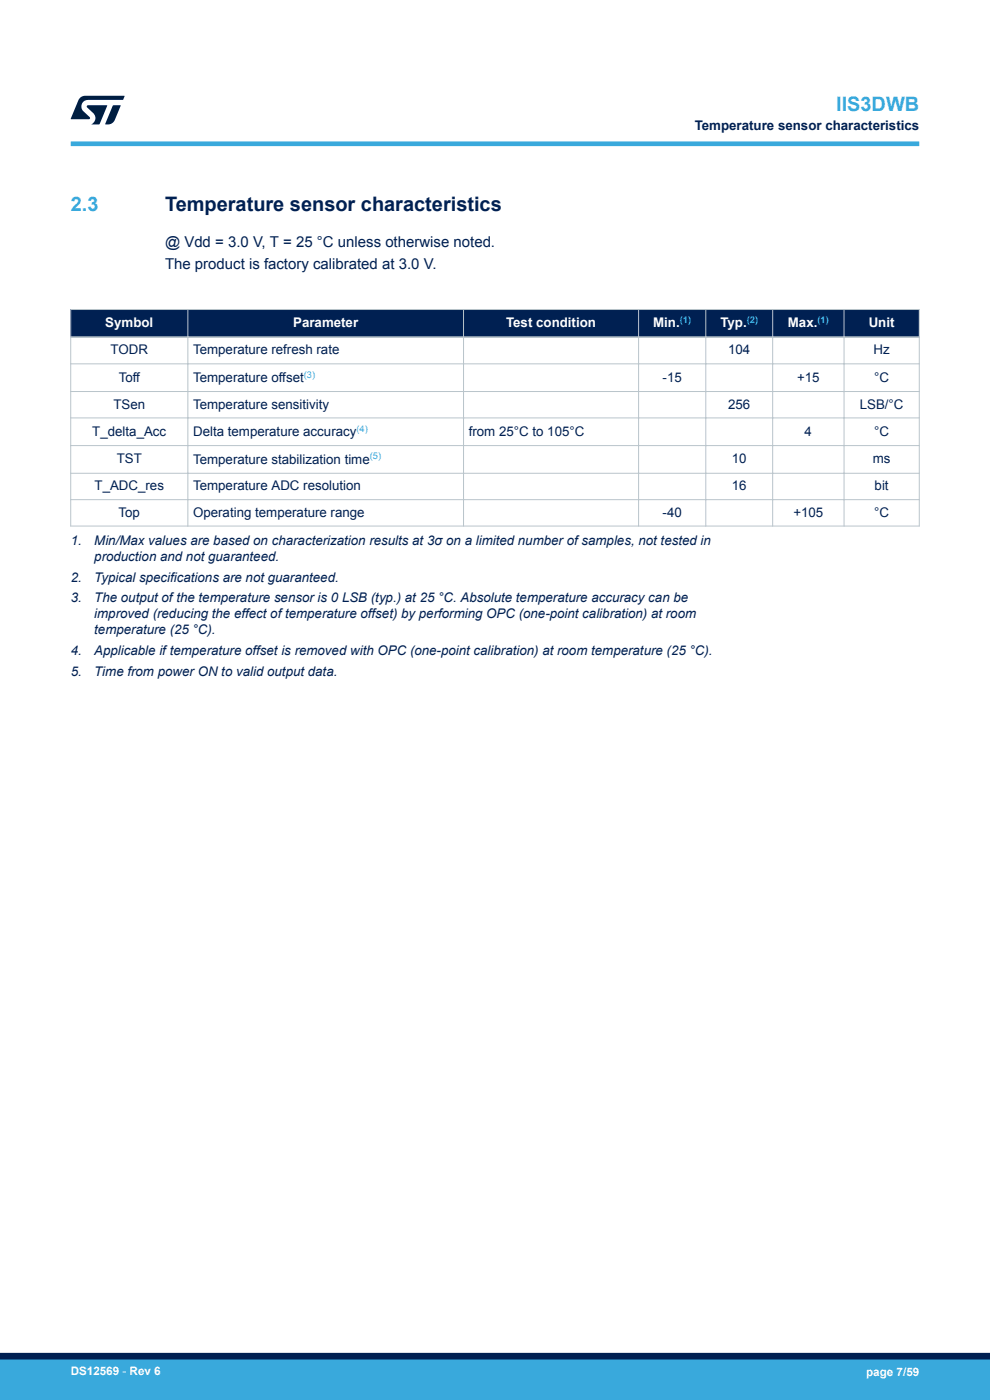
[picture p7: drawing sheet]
<svg xmlns="http://www.w3.org/2000/svg" width="210mm" height="297mm" viewBox="0 0 210 297" stroke-linecap="round" stroke-linejoin="round" font-family="sans-serif">
<defs><g id="words">
<g font-size="4.2" fill="#39a9dc">
<text x="177.4" y="23.5">IIS3DWB</text>
<text x="15" y="44.8">2.3</text>
</g>
<text font-size="4.2" fill="#002052" x="35" y="44.8">Temperature sensor characteristics</text>
<g font-size="3.2" fill="#002052">
<text x="35" y="52.4">@ Vdd = 3.0 V, T = 25 °C unless otherwise noted.</text>
<text x="35" y="57.2">The product is factory calibrated at 3.0 V.</text>
</g>
<g font-size="2.8" fill="#002052">
<text x="147.4" y="27.5">Temperature sensor characteristics</text>
<text x="23.5" y="75.2">TODR</text>
<text x="41" y="75.2">Temperature refresh rate</text>
<text x="154.5" y="75.2">104</text>
<text x="185.3" y="75.2">Hz</text>
<text x="25.2" y="80.9">Toff</text>
<text x="41" y="81.1">Temperature offset</text>
<text x="140.5" y="80.9">-15</text>
<text x="169.1" y="80.9">+15</text>
<text x="185.4" y="80.9">°C</text>
<text x="24.1" y="86.7">TSen</text>
<text x="41" y="86.7">Temperature sensitivity</text>
<text x="154.5" y="86.7">256</text>
<text x="182.4" y="86.7">LSB/°C</text>
<text x="19.6" y="92.4">T_delta_Acc</text>
<text x="41" y="92.5">Delta temperature accuracy</text>
<text x="99.4" y="92.4">from 25°C to 105°C</text>
<text x="170.7" y="92.4">4</text>
<text x="185.4" y="92.4">°C</text>
<text x="24.8" y="98.3">TST</text>
<text x="41" y="98.4">Temperature stabilization time</text>
<text x="155.2" y="98.3">10</text>
<text x="185.1" y="98.3">ms</text>
<text x="20.1" y="104">T_ADC_res</text>
<text x="41" y="104">Temperature ADC resolution</text>
<text x="155.2" y="104">16</text>
<text x="185.5" y="104">bit</text>
<text x="25.2" y="109.6">Top</text>
<text x="41" y="109.6">Operating temperature range</text>
<text x="140.5" y="109.6">-40</text>
<text x="168.3" y="109.6">+105</text>
<text x="185.4" y="109.6">°C</text>
<text x="15" y="115.6">1.</text>
<text x="20" y="115.6">Min/Max values are based on characterization results at 3σ on a limited number of samples, not tested in</text>
<text x="20" y="119">production and not guaranteed.</text>
<text x="15" y="123.4">2.</text>
<text x="20" y="123.4">Typical specifications are not guaranteed.</text>
<text x="15" y="127.8">3.</text>
<text x="20" y="127.8">The output of the temperature sensor is 0 LSB (typ.) at 25 °C. Absolute temperature accuracy can be</text>
<text x="20" y="131.2">improved (reducing the effect of temperature offset) by performing OPC (one-point calibration) at room</text>
<text x="20" y="134.6">temperature (25 °C).</text>
<text x="15" y="139">4.</text>
<text x="15" y="143.4">5.</text>
<text x="20" y="139">Applicable if temperature offset is removed with OPC (one-point calibration) at room temperature (25 °C).</text>
<text x="20" y="143.4">Time from power ON to valid output data.</text>
</g>
<g font-size="2.8" fill="#fff">
<text x="22.3" y="69.4">Symbol</text>
<text x="62.2" y="69.4">Parameter</text>
<text x="107.4" y="69.4">Test condition</text>
<text x="138.6" y="69.5">Min.</text>
<text x="152.8" y="69.5">Typ.</text>
<text x="167.1" y="69.5">Max.</text>
<text x="184.3" y="69.4">Unit</text>
</g>
<g font-size="2.5" fill="#fff">
<text x="15" y="291.6">DS12569 - Rev 6</text>
<text x="183.7" y="291.9">page 7/59</text>
</g>
<g font-size="2" fill="#39a9dc">
<text x="144.2" y="68.5">(1)</text>
<text x="158.4" y="68.5">(2)</text>
<text x="173.4" y="68.5">(1)</text>
<text x="64.4" y="80.1">(3)</text>
<text x="75.6" y="91.6">(4)</text>
<text x="78.4" y="97.5">(5)</text>
</g>
</g></defs>
<g fill="#002052">
<path d="M15 65.7h180v5.8h-180z" fill-rule="evenodd"/>
<path d="M15 65.7h180v5.8h-180z" fill-rule="evenodd"/>
</g>
<g fill="none" stroke="#b9c4ca" stroke-width=".21">
<path d="M14.9 65.7h180.2M14.9 77.2h180.2M15 65.6v46.1M39.9 65.6v46.1M98.3 65.6v46.1M135.5 65.6v46.1M149.7 65.6v46.1M163.9 65.6v46.1M179 65.6v46.1M195 65.6v46.1M14.9 83.1h180.2M14.9 88.7h180.2"/>
<path d="M14.9 94.5h180.2M14.9 100.4h180.2M14.9 106h180.2M14.9 111.6h180.2"/>
</g>
<path d="M14.9 71.5h180.2" fill="none" stroke="#b9c4ca" stroke-width=".35"/>
<path d="M15 30.5h180" fill="none" stroke="#39a9dc" stroke-width="1"/>
<g fill="#001e41">
<path d="M17.1 20.7l.9-.4 8.4 .1-.3 .8h-7.4a1.4 1.4 0 0 0-1.3 .8 1.4 1.4 0 0 0 .2 1.5l1.4 1.3v.4l-4 .1 1.6-4.1z"/>
<path d="M24 22.4h1.6l-1.3 3.1a1.54 1.54 0 0 1-1.4 .9l-.6-.1z"/>
<path d="M18.5 22.4h4.2l-1.6 4h-1.7a1.48 1.48 0 0 0 .4-2.4l-1.3-1.2z"/>
</g>
<g fill="#39a9dc">
<path d="M0 288.4h210v8.6h-210z" fill-rule="evenodd"/>
<path d="M-.1 288.4h210.2v4.4h-210.2z" fill-rule="evenodd"/>
</g>
<path d="M0 287.7h210" fill="none" stroke="#002052" stroke-width="1.4"/>
<use href="#words"/>
</svg>
